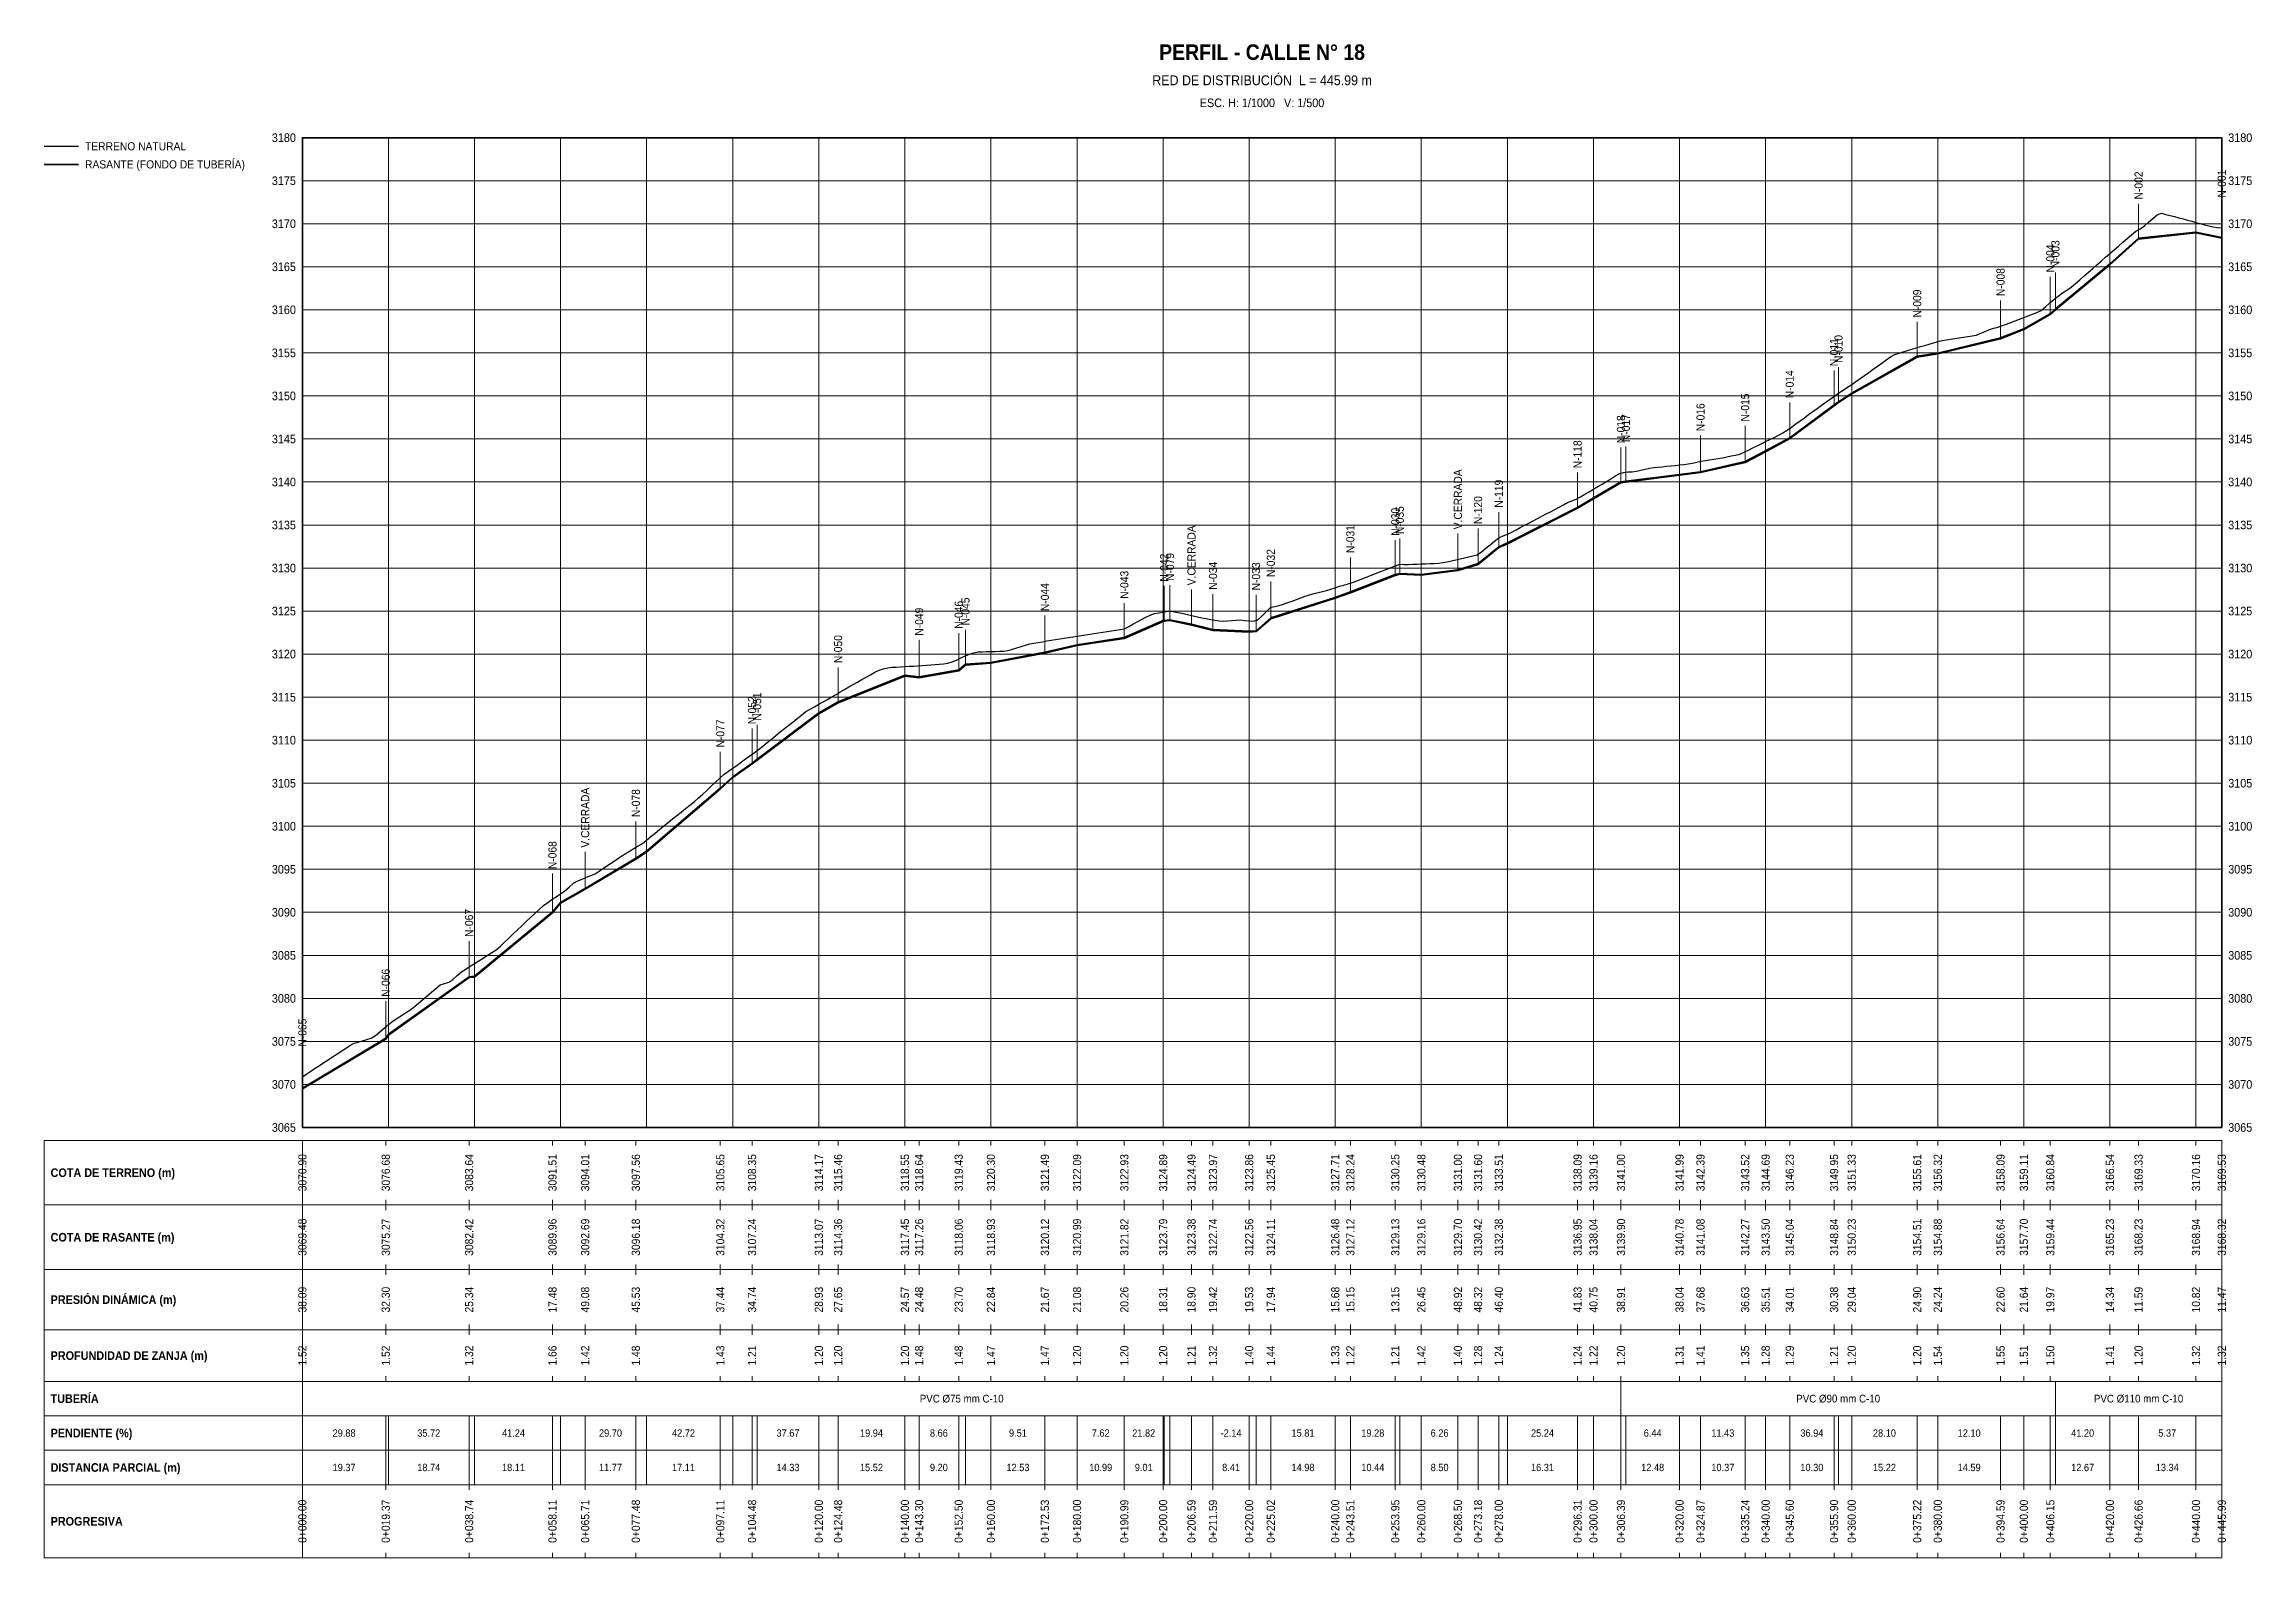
# Model space of a CAD drawing. Header units: metres. Extents: x 295850 to 310263, y 8095845 to 8104014.
# Drawn here: x 297677 to 298190, y 8098900 to 8099252 of the extents above; entities that cross this region are included whole.
import ezdxf
from ezdxf.enums import TextEntityAlignment as Align

# ---------------------------------------------------------------- set-up
doc = ezdxf.new("R2010")
doc.units = ezdxf.units.M
for name, color, linetype, lineweight in [('PERF-BANDAS', 7, 'Continuous', 18), ('PERF-EST', 6, 'Continuous', 18), ('PERF-GRILLA', 252, 'Continuous', 9), ('PERF-MARCO', 7, 'Continuous', 35), ('PERF-RASANTE', 1, 'Continuous', 35), ('PERF-TERRENO', 32, 'Continuous', 25), ('PERF-TXT', 7, 'Continuous', 18)]:
    doc.layers.add(name, color=color, linetype=linetype, lineweight=lineweight)
doc.styles.add('ARIAL', font='arial.ttf')
doc.styles.add('ARIAL-B', font='arialbd.ttf')

# ---------------------------------------------------------------- blocks, each defined once
blk = doc.blocks.new('PERFIL_CALLE_N_18')
at = {"layer": 'PERF-BANDAS'}
for p, q in [((297736.79, 8098997), (297736.79, 8098982)), ((297736.79, 8098997), (297736.79, 8098995.8)), ((297756.16, 8098997), (297756.16, 8098995.8)), ((297775.53, 8098997), (297775.53, 8098995.8)), ((297794.9, 8098997), (297794.9, 8098995.8)), ((297802.5, 8098997), (297802.5, 8098995.8)), ((297814.27, 8098997), (297814.27, 8098995.8)), ((297833.9, 8098997), (297833.9, 8098995.8)), ((297841.27, 8098997), (297841.27, 8098995.8)), ((297856.79, 8098997), (297856.79, 8098995.8)), ((297861.27, 8098997), (297861.27, 8098995.8)), ((297876.79, 8098997), (297876.79, 8098995.8)), ((297880.09, 8098997), (297880.09, 8098995.8)), ((297889.29, 8098997), (297889.29, 8098995.8)), ((297896.79, 8098997), (297896.79, 8098995.8)), ((297909.32, 8098997), (297909.32, 8098995.8)), ((297916.79, 8098997), (297916.79, 8098995.8)), ((297927.78, 8098997), (297927.78, 8098995.8)), ((297936.79, 8098997), (297936.79, 8098995.8)), ((297943.38, 8098997), (297943.38, 8098995.8)), ((297948.38, 8098997), (297948.38, 8098995.8)), ((297956.79, 8098997), (297956.79, 8098995.8)), ((297961.81, 8098997), (297961.81, 8098995.8)), ((297976.79, 8098997), (297976.79, 8098995.8)), ((297980.3, 8098997), (297980.3, 8098995.8)), ((297990.74, 8098997), (297990.74, 8098995.8)), ((297996.79, 8098997), (297996.79, 8098995.8)), ((298005.29, 8098997), (298005.29, 8098995.8)), ((298009.97, 8098997), (298009.97, 8098995.8)), ((298014.79, 8098997), (298014.79, 8098995.8)), ((298033.1, 8098997), (298033.1, 8098995.8)), ((298036.79, 8098997), (298036.79, 8098995.8)), ((298043.18, 8098997), (298043.18, 8098995.8)), ((298056.79, 8098997), (298056.79, 8098995.8)), ((298061.66, 8098997), (298061.66, 8098995.8)), ((298072.03, 8098997), (298072.03, 8098995.8)), ((298076.79, 8098997), (298076.79, 8098995.8)), ((298082.39, 8098997), (298082.39, 8098995.8)), ((298092.69, 8098997), (298092.69, 8098995.8)), ((298096.79, 8098997), (298096.79, 8098995.8)), ((298112.01, 8098997), (298112.01, 8098995.8)), ((298116.79, 8098997), (298116.79, 8098995.8)), ((298131.38, 8098997), (298131.38, 8098995.8)), ((298136.79, 8098997), (298136.79, 8098995.8)), ((298142.94, 8098997), (298142.94, 8098995.8)), ((298156.79, 8098997), (298156.79, 8098995.8)), ((298163.45, 8098997), (298163.45, 8098995.8)), ((298176.79, 8098997), (298176.79, 8098995.8)), ((298182.78, 8098997), (298182.78, 8098995.8)), ((297736.79, 8098982), (297736.79, 8098983.2)), ((297756.16, 8098982), (297756.16, 8098983.2)), ((297775.53, 8098982), (297775.53, 8098983.2)), ((297794.9, 8098982), (297794.9, 8098983.2)), ((297802.5, 8098982), (297802.5, 8098983.2)), ((297814.27, 8098982), (297814.27, 8098983.2)), ((297833.9, 8098982), (297833.9, 8098983.2)), ((297841.27, 8098982), (297841.27, 8098983.2)), ((297856.79, 8098982), (297856.79, 8098983.2)), ((297861.27, 8098982), (297861.27, 8098983.2)), ((297876.79, 8098982), (297876.79, 8098983.2)), ((297880.09, 8098982), (297880.09, 8098983.2)), ((297889.29, 8098982), (297889.29, 8098983.2)), ((297896.79, 8098982), (297896.79, 8098983.2)), ((297909.32, 8098982), (297909.32, 8098983.2)), ((297916.79, 8098982), (297916.79, 8098983.2)), ((297927.78, 8098982), (297927.78, 8098983.2)), ((297936.79, 8098982), (297936.79, 8098983.2)), ((297943.38, 8098982), (297943.38, 8098983.2)), ((297948.38, 8098982), (297948.38, 8098983.2)), ((297956.79, 8098982), (297956.79, 8098983.2)), ((297961.81, 8098982), (297961.81, 8098983.2)), ((297976.79, 8098982), (297976.79, 8098983.2)), ((297980.3, 8098982), (297980.3, 8098983.2)), ((297990.74, 8098982), (297990.74, 8098983.2)), ((297996.79, 8098982), (297996.79, 8098983.2)), ((298005.29, 8098982), (298005.29, 8098983.2)), ((298009.97, 8098982), (298009.97, 8098983.2)), ((298014.79, 8098982), (298014.79, 8098983.2)), ((298033.1, 8098982), (298033.1, 8098983.2)), ((298036.79, 8098982), (298036.79, 8098983.2)), ((298043.18, 8098982), (298043.18, 8098983.2)), ((298056.79, 8098982), (298056.79, 8098983.2)), ((298061.66, 8098982), (298061.66, 8098983.2)), ((298072.03, 8098982), (298072.03, 8098983.2)), ((298076.79, 8098982), (298076.79, 8098983.2)), ((298082.39, 8098982), (298082.39, 8098983.2)), ((298092.69, 8098982), (298092.69, 8098983.2)), ((298096.79, 8098982), (298096.79, 8098983.2)), ((298112.01, 8098982), (298112.01, 8098983.2)), ((298116.79, 8098982), (298116.79, 8098983.2)), ((298131.38, 8098982), (298131.38, 8098983.2)), ((298136.79, 8098982), (298136.79, 8098983.2)), ((298142.94, 8098982), (298142.94, 8098983.2)), ((298156.79, 8098982), (298156.79, 8098983.2)), ((298163.45, 8098982), (298163.45, 8098983.2)), ((298176.79, 8098982), (298176.79, 8098983.2)), ((298182.78, 8098982), (298182.78, 8098983.2)), ((297736.79, 8098982), (297736.79, 8098967)), ((297736.79, 8098982), (297736.79, 8098980.8)), ((297756.16, 8098982), (297756.16, 8098980.8)), ((297775.53, 8098982), (297775.53, 8098980.8)), ((297794.9, 8098982), (297794.9, 8098980.8)), ((297802.5, 8098982), (297802.5, 8098980.8)), ((297814.27, 8098982), (297814.27, 8098980.8)), ((297833.9, 8098982), (297833.9, 8098980.8)), ((297841.27, 8098982), (297841.27, 8098980.8)), ((297856.79, 8098982), (297856.79, 8098980.8)), ((297861.27, 8098982), (297861.27, 8098980.8)), ((297876.79, 8098982), (297876.79, 8098980.8)), ((297880.09, 8098982), (297880.09, 8098980.8)), ((297889.29, 8098982), (297889.29, 8098980.8)), ((297896.79, 8098982), (297896.79, 8098980.8)), ((297909.32, 8098982), (297909.32, 8098980.8)), ((297916.79, 8098982), (297916.79, 8098980.8)), ((297927.78, 8098982), (297927.78, 8098980.8)), ((297936.79, 8098982), (297936.79, 8098980.8)), ((297943.38, 8098982), (297943.38, 8098980.8)), ((297948.38, 8098982), (297948.38, 8098980.8)), ((297956.79, 8098982), (297956.79, 8098980.8)), ((297961.81, 8098982), (297961.81, 8098980.8)), ((297976.79, 8098982), (297976.79, 8098980.8)), ((297980.3, 8098982), (297980.3, 8098980.8)), ((297990.74, 8098982), (297990.74, 8098980.8)), ((297996.79, 8098982), (297996.79, 8098980.8)), ((298005.29, 8098982), (298005.29, 8098980.8)), ((298009.97, 8098982), (298009.97, 8098980.8)), ((298014.79, 8098982), (298014.79, 8098980.8)), ((298033.1, 8098982), (298033.1, 8098980.8)), ((298036.79, 8098982), (298036.79, 8098980.8)), ((298043.18, 8098982), (298043.18, 8098980.8)), ((298056.79, 8098982), (298056.79, 8098980.8)), ((298061.66, 8098982), (298061.66, 8098980.8)), ((298072.03, 8098982), (298072.03, 8098980.8)), ((298076.79, 8098982), (298076.79, 8098980.8)), ((298082.39, 8098982), (298082.39, 8098980.8)), ((298092.69, 8098982), (298092.69, 8098980.8)), ((298096.79, 8098982), (298096.79, 8098980.8)), ((298112.01, 8098982), (298112.01, 8098980.8)), ((298116.79, 8098982), (298116.79, 8098980.8)), ((298131.38, 8098982), (298131.38, 8098980.8)), ((298136.79, 8098982), (298136.79, 8098980.8)), ((298142.94, 8098982), (298142.94, 8098980.8)), ((298156.79, 8098982), (298156.79, 8098980.8)), ((298163.45, 8098982), (298163.45, 8098980.8)), ((298176.79, 8098982), (298176.79, 8098980.8)), ((298182.78, 8098982), (298182.78, 8098980.8)), ((297736.79, 8098967), (297736.79, 8098968.2)), ((297756.16, 8098967), (297756.16, 8098968.2)), ((297775.53, 8098967), (297775.53, 8098968.2)), ((297794.9, 8098967), (297794.9, 8098968.2)), ((297802.5, 8098967), (297802.5, 8098968.2)), ((297814.27, 8098967), (297814.27, 8098968.2)), ((297833.9, 8098967), (297833.9, 8098968.2)), ((297841.27, 8098967), (297841.27, 8098968.2)), ((297856.79, 8098967), (297856.79, 8098968.2)), ((297861.27, 8098967), (297861.27, 8098968.2)), ((297876.79, 8098967), (297876.79, 8098968.2)), ((297880.09, 8098967), (297880.09, 8098968.2)), ((297889.29, 8098967), (297889.29, 8098968.2)), ((297896.79, 8098967), (297896.79, 8098968.2)), ((297909.32, 8098967), (297909.32, 8098968.2)), ((297916.79, 8098967), (297916.79, 8098968.2)), ((297927.78, 8098967), (297927.78, 8098968.2)), ((297936.79, 8098967), (297936.79, 8098968.2)), ((297943.38, 8098967), (297943.38, 8098968.2)), ((297948.38, 8098967), (297948.38, 8098968.2)), ((297956.79, 8098967), (297956.79, 8098968.2)), ((297961.81, 8098967), (297961.81, 8098968.2)), ((297976.79, 8098967), (297976.79, 8098968.2)), ((297980.3, 8098967), (297980.3, 8098968.2)), ((297990.74, 8098967), (297990.74, 8098968.2)), ((297996.79, 8098967), (297996.79, 8098968.2)), ((298005.29, 8098967), (298005.29, 8098968.2)), ((298009.97, 8098967), (298009.97, 8098968.2)), ((298014.79, 8098967), (298014.79, 8098968.2)), ((298033.1, 8098967), (298033.1, 8098968.2)), ((298036.79, 8098967), (298036.79, 8098968.2)), ((298043.18, 8098967), (298043.18, 8098968.2)), ((298056.79, 8098967), (298056.79, 8098968.2)), ((298061.66, 8098967), (298061.66, 8098968.2)), ((298072.03, 8098967), (298072.03, 8098968.2)), ((298076.79, 8098967), (298076.79, 8098968.2)), ((298082.39, 8098967), (298082.39, 8098968.2)), ((298092.69, 8098967), (298092.69, 8098968.2)), ((298096.79, 8098967), (298096.79, 8098968.2)), ((298112.01, 8098967), (298112.01, 8098968.2)), ((298116.79, 8098967), (298116.79, 8098968.2)), ((298131.38, 8098967), (298131.38, 8098968.2)), ((298136.79, 8098967), (298136.79, 8098968.2)), ((298142.94, 8098967), (298142.94, 8098968.2)), ((298156.79, 8098967), (298156.79, 8098968.2)), ((298163.45, 8098967), (298163.45, 8098968.2)), ((298176.79, 8098967), (298176.79, 8098968.2)), ((298182.78, 8098967), (298182.78, 8098968.2)), ((297736.79, 8098967), (297736.79, 8098953)), ((297736.79, 8098967), (297736.79, 8098965.8)), ((297756.16, 8098967), (297756.16, 8098965.8)), ((297775.53, 8098967), (297775.53, 8098965.8)), ((297794.9, 8098967), (297794.9, 8098965.8)), ((297802.5, 8098967), (297802.5, 8098965.8)), ((297814.27, 8098967), (297814.27, 8098965.8)), ((297833.9, 8098967), (297833.9, 8098965.8)), ((297841.27, 8098967), (297841.27, 8098965.8)), ((297856.79, 8098967), (297856.79, 8098965.8)), ((297861.27, 8098967), (297861.27, 8098965.8)), ((297876.79, 8098967), (297876.79, 8098965.8)), ((297880.09, 8098967), (297880.09, 8098965.8)), ((297889.29, 8098967), (297889.29, 8098965.8)), ((297896.79, 8098967), (297896.79, 8098965.8)), ((297909.32, 8098967), (297909.32, 8098965.8)), ((297916.79, 8098967), (297916.79, 8098965.8)), ((297927.78, 8098967), (297927.78, 8098965.8)), ((297936.79, 8098967), (297936.79, 8098965.8)), ((297943.38, 8098967), (297943.38, 8098965.8)), ((297948.38, 8098967), (297948.38, 8098965.8)), ((297956.79, 8098967), (297956.79, 8098965.8)), ((297961.81, 8098967), (297961.81, 8098965.8)), ((297976.79, 8098967), (297976.79, 8098965.8)), ((297980.3, 8098967), (297980.3, 8098965.8)), ((297990.74, 8098967), (297990.74, 8098965.8)), ((297996.79, 8098967), (297996.79, 8098965.8)), ((298005.29, 8098967), (298005.29, 8098965.8)), ((298009.97, 8098967), (298009.97, 8098965.8)), ((298014.79, 8098967), (298014.79, 8098965.8)), ((298033.1, 8098967), (298033.1, 8098965.8)), ((298036.79, 8098967), (298036.79, 8098965.8)), ((298043.18, 8098967), (298043.18, 8098965.8)), ((298056.79, 8098967), (298056.79, 8098965.8)), ((298061.66, 8098967), (298061.66, 8098965.8)), ((298072.03, 8098967), (298072.03, 8098965.8)), ((298076.79, 8098967), (298076.79, 8098965.8)), ((298082.39, 8098967), (298082.39, 8098965.8)), ((298092.69, 8098967), (298092.69, 8098965.8)), ((298096.79, 8098967), (298096.79, 8098965.8)), ((298112.01, 8098967), (298112.01, 8098965.8)), ((298116.79, 8098967), (298116.79, 8098965.8)), ((298131.38, 8098967), (298131.38, 8098965.8)), ((298136.79, 8098967), (298136.79, 8098965.8)), ((298142.94, 8098967), (298142.94, 8098965.8)), ((298156.79, 8098967), (298156.79, 8098965.8)), ((298163.45, 8098967), (298163.45, 8098965.8)), ((298176.79, 8098967), (298176.79, 8098965.8)), ((298182.78, 8098967), (298182.78, 8098965.8)), ((297736.79, 8098953), (297736.79, 8098954.2)), ((297736.79, 8098953), (297736.79, 8098941)), ((297736.79, 8098953), (297736.79, 8098951.8)), ((297756.16, 8098953), (297756.16, 8098954.2)), ((297756.16, 8098953), (297756.16, 8098951.8)), ((297775.53, 8098953), (297775.53, 8098954.2)), ((297775.53, 8098953), (297775.53, 8098951.8)), ((297794.9, 8098953), (297794.9, 8098954.2)), ((297794.9, 8098953), (297794.9, 8098951.8)), ((297802.5, 8098953), (297802.5, 8098954.2)), ((297802.5, 8098953), (297802.5, 8098951.8)), ((297814.27, 8098953), (297814.27, 8098954.2)), ((297814.27, 8098953), (297814.27, 8098951.8)), ((297833.9, 8098953), (297833.9, 8098954.2)), ((297833.9, 8098953), (297833.9, 8098951.8)), ((297841.27, 8098953), (297841.27, 8098954.2)), ((297841.27, 8098953), (297841.27, 8098951.8)), ((297856.79, 8098953), (297856.79, 8098954.2)), ((297856.79, 8098953), (297856.79, 8098951.8)), ((297861.27, 8098953), (297861.27, 8098954.2)), ((297861.27, 8098953), (297861.27, 8098951.8)), ((297876.79, 8098953), (297876.79, 8098954.2)), ((297876.79, 8098953), (297876.79, 8098951.8)), ((297880.09, 8098953), (297880.09, 8098954.2)), ((297880.09, 8098953), (297880.09, 8098951.8)), ((297889.29, 8098953), (297889.29, 8098954.2)), ((297889.29, 8098953), (297889.29, 8098951.8)), ((297896.79, 8098953), (297896.79, 8098954.2)), ((297896.79, 8098953), (297896.79, 8098951.8)), ((297909.32, 8098953), (297909.32, 8098954.2)), ((297909.32, 8098953), (297909.32, 8098951.8)), ((297916.79, 8098953), (297916.79, 8098954.2)), ((297916.79, 8098953), (297916.79, 8098951.8)), ((297927.78, 8098953), (297927.78, 8098954.2)), ((297927.78, 8098953), (297927.78, 8098951.8)), ((297936.79, 8098953), (297936.79, 8098954.2)), ((297936.79, 8098953), (297936.79, 8098951.8)), ((297943.38, 8098953), (297943.38, 8098954.2)), ((297943.38, 8098953), (297943.38, 8098951.8)), ((297948.38, 8098953), (297948.38, 8098954.2)), ((297948.38, 8098953), (297948.38, 8098951.8)), ((297956.79, 8098953), (297956.79, 8098954.2)), ((297956.79, 8098953), (297956.79, 8098951.8)), ((297961.81, 8098953), (297961.81, 8098954.2)), ((297961.81, 8098953), (297961.81, 8098951.8)), ((297976.79, 8098953), (297976.79, 8098954.2)), ((297976.79, 8098953), (297976.79, 8098951.8)), ((297980.3, 8098953), (297980.3, 8098954.2)), ((297980.3, 8098953), (297980.3, 8098951.8)), ((297990.74, 8098953), (297990.74, 8098954.2)), ((297990.74, 8098953), (297990.74, 8098951.8)), ((297996.79, 8098953), (297996.79, 8098954.2)), ((297996.79, 8098953), (297996.79, 8098951.8)), ((298005.29, 8098953), (298005.29, 8098954.2)), ((298005.29, 8098953), (298005.29, 8098951.8)), ((298009.97, 8098953), (298009.97, 8098954.2)), ((298009.97, 8098953), (298009.97, 8098951.8)), ((298014.79, 8098953), (298014.79, 8098954.2)), ((298014.79, 8098953), (298014.79, 8098951.8)), ((298033.1, 8098953), (298033.1, 8098954.2)), ((298033.1, 8098953), (298033.1, 8098951.8)), ((298036.79, 8098953), (298036.79, 8098954.2)), ((298036.79, 8098953), (298036.79, 8098951.8)), ((298043.18, 8098953), (298043.18, 8098954.2)), ((298043.18, 8098953), (298043.18, 8098951.8)), ((298056.79, 8098953), (298056.79, 8098954.2)), ((298056.79, 8098953), (298056.79, 8098951.8)), ((298061.66, 8098953), (298061.66, 8098954.2)), ((298061.66, 8098953), (298061.66, 8098951.8)), ((298072.03, 8098953), (298072.03, 8098954.2)), ((298072.03, 8098953), (298072.03, 8098951.8)), ((298076.79, 8098953), (298076.79, 8098954.2)), ((298076.79, 8098953), (298076.79, 8098951.8)), ((298082.39, 8098953), (298082.39, 8098954.2)), ((298082.39, 8098953), (298082.39, 8098951.8)), ((298092.69, 8098953), (298092.69, 8098954.2)), ((298092.69, 8098953), (298092.69, 8098951.8)), ((298096.79, 8098953), (298096.79, 8098954.2)), ((298096.79, 8098953), (298096.79, 8098951.8)), ((298112.01, 8098953), (298112.01, 8098954.2)), ((298112.01, 8098953), (298112.01, 8098951.8)), ((298116.79, 8098953), (298116.79, 8098954.2)), ((298116.79, 8098953), (298116.79, 8098951.8)), ((298131.38, 8098953), (298131.38, 8098954.2)), ((298131.38, 8098953), (298131.38, 8098951.8)), ((298136.79, 8098953), (298136.79, 8098954.2)), ((298136.79, 8098953), (298136.79, 8098951.8)), ((298142.94, 8098953), (298142.94, 8098954.2)), ((298142.94, 8098953), (298142.94, 8098951.8)), ((298156.79, 8098953), (298156.79, 8098954.2)), ((298156.79, 8098953), (298156.79, 8098951.8)), ((298163.45, 8098953), (298163.45, 8098954.2)), ((298163.45, 8098953), (298163.45, 8098951.8)), ((298176.79, 8098953), (298176.79, 8098954.2)), ((298176.79, 8098953), (298176.79, 8098951.8)), ((298182.78, 8098953), (298182.78, 8098954.2)), ((298182.78, 8098953), (298182.78, 8098951.8)), ((297736.79, 8098941), (297736.79, 8098942.2)), ((297756.16, 8098941), (297756.16, 8098942.2)), ((297775.53, 8098941), (297775.53, 8098942.2)), ((297794.9, 8098941), (297794.9, 8098942.2)), ((297802.5, 8098941), (297802.5, 8098942.2)), ((297814.27, 8098941), (297814.27, 8098942.2)), ((297833.9, 8098941), (297833.9, 8098942.2)), ((297841.27, 8098941), (297841.27, 8098942.2)), ((297856.79, 8098941), (297856.79, 8098942.2)), ((297861.27, 8098941), (297861.27, 8098942.2)), ((297876.79, 8098941), (297876.79, 8098942.2)), ((297880.09, 8098941), (297880.09, 8098942.2)), ((297889.29, 8098941), (297889.29, 8098942.2)), ((297896.79, 8098941), (297896.79, 8098942.2)), ((297909.32, 8098941), (297909.32, 8098942.2)), ((297916.79, 8098941), (297916.79, 8098942.2)), ((297927.78, 8098941), (297927.78, 8098942.2)), ((297936.79, 8098941), (297936.79, 8098942.2)), ((297943.38, 8098941), (297943.38, 8098942.2)), ((297948.38, 8098941), (297948.38, 8098942.2)), ((297956.79, 8098941), (297956.79, 8098942.2)), ((297961.81, 8098941), (297961.81, 8098942.2)), ((297976.79, 8098941), (297976.79, 8098942.2)), ((297980.3, 8098941), (297980.3, 8098942.2)), ((297990.74, 8098941), (297990.74, 8098942.2)), ((297996.79, 8098941), (297996.79, 8098942.2)), ((298005.29, 8098941), (298005.29, 8098942.2)), ((298009.97, 8098941), (298009.97, 8098942.2)), ((298014.79, 8098941), (298014.79, 8098942.2)), ((298033.1, 8098941), (298033.1, 8098942.2)), ((298036.79, 8098941), (298036.79, 8098942.2)), ((298043.18, 8098941), (298043.18, 8098942.2)), ((298056.79, 8098941), (298056.79, 8098942.2)), ((298061.66, 8098941), (298061.66, 8098942.2)), ((298072.03, 8098941), (298072.03, 8098942.2)), ((298076.79, 8098941), (298076.79, 8098942.2)), ((298082.39, 8098941), (298082.39, 8098942.2)), ((298092.69, 8098941), (298092.69, 8098942.2)), ((298096.79, 8098941), (298096.79, 8098942.2)), ((298112.01, 8098941), (298112.01, 8098942.2)), ((298116.79, 8098941), (298116.79, 8098942.2)), ((298131.38, 8098941), (298131.38, 8098942.2)), ((298136.79, 8098941), (298136.79, 8098942.2)), ((298142.94, 8098941), (298142.94, 8098942.2)), ((298156.79, 8098941), (298156.79, 8098942.2)), ((298163.45, 8098941), (298163.45, 8098942.2)), ((298176.79, 8098941), (298176.79, 8098942.2)), ((298182.78, 8098941), (298182.78, 8098942.2)), ((297736.79, 8098941), (297736.79, 8098933)), ((298043.18, 8098941), (298043.18, 8098933)), ((298144.12, 8098941), (298144.12, 8098933)), ((298182.78, 8098941), (298182.78, 8098933)), ((297736.79, 8098933), (297736.79, 8098925)), ((297756.16, 8098933), (297756.16, 8098925)), ((297756.79, 8098933), (297756.79, 8098925)), ((297775.53, 8098933), (297775.53, 8098925)), ((297776.79, 8098933), (297776.79, 8098925)), ((297794.9, 8098933), (297794.9, 8098925)), ((297796.79, 8098933), (297796.79, 8098925)), ((297802.5, 8098933), (297802.5, 8098925)), ((297814.27, 8098933), (297814.27, 8098925)), ((297816.79, 8098933), (297816.79, 8098925)), ((297833.9, 8098933), (297833.9, 8098925)), ((297836.79, 8098933), (297836.79, 8098925)), ((297841.27, 8098933), (297841.27, 8098925)), ((297842.46, 8098933), (297842.46, 8098925)), ((297856.79, 8098933), (297856.79, 8098925)), ((297861.27, 8098933), (297861.27, 8098925)), ((297876.79, 8098933), (297876.79, 8098925)), ((297880.09, 8098933), (297880.09, 8098925)), ((297889.29, 8098933), (297889.29, 8098925)), ((297890.86, 8098933), (297890.86, 8098925)), ((297896.79, 8098933), (297896.79, 8098925)), ((297909.32, 8098933), (297909.32, 8098925)), ((297916.79, 8098933), (297916.79, 8098925)), ((297927.78, 8098933), (297927.78, 8098925)), ((297936.79, 8098933), (297936.79, 8098925)), ((297937.02, 8098933), (297937.02, 8098925)), ((297938.38, 8098933), (297938.38, 8098925)), ((297943.38, 8098933), (297943.38, 8098925)), ((297948.38, 8098933), (297948.38, 8098925)), ((297956.79, 8098933), (297956.79, 8098925)), ((297958.38, 8098933), (297958.38, 8098925)), ((297961.81, 8098933), (297961.81, 8098925)), ((297976.79, 8098933), (297976.79, 8098925)), ((297980.3, 8098933), (297980.3, 8098925)), ((297990.74, 8098933), (297990.74, 8098925)), ((297991.78, 8098933), (297991.78, 8098925)), ((297996.79, 8098933), (297996.79, 8098925)), ((298005.29, 8098933), (298005.29, 8098925)), ((298009.97, 8098933), (298009.97, 8098925)), ((298014.79, 8098933), (298014.79, 8098925)), ((298016.79, 8098933), (298016.79, 8098925)), ((298033.1, 8098933), (298033.1, 8098925)), ((298036.79, 8098933), (298036.79, 8098925)), ((298043.18, 8098933), (298043.18, 8098925)), ((298044.31, 8098933), (298044.31, 8098925)), ((298056.79, 8098933), (298056.79, 8098925)), ((298061.66, 8098933), (298061.66, 8098925)), ((298072.03, 8098933), (298072.03, 8098925)), ((298076.79, 8098933), (298076.79, 8098925)), ((298082.39, 8098933), (298082.39, 8098925)), ((298092.69, 8098933), (298092.69, 8098925)), ((298093.73, 8098933), (298093.73, 8098925)), ((298096.79, 8098933), (298096.79, 8098925)), ((298112.01, 8098933), (298112.01, 8098925)), ((298116.79, 8098933), (298116.79, 8098925)), ((298131.38, 8098933), (298131.38, 8098925)), ((298136.79, 8098933), (298136.79, 8098925)), ((298142.94, 8098933), (298142.94, 8098925)), ((298144.12, 8098933), (298144.12, 8098925)), ((298156.79, 8098933), (298156.79, 8098925)), ((298163.45, 8098933), (298163.45, 8098925)), ((298176.79, 8098933), (298176.79, 8098925)), ((298182.78, 8098933), (298182.78, 8098925)), ((297736.79, 8098925), (297736.79, 8098917)), ((297756.16, 8098925), (297756.16, 8098917)), ((297756.79, 8098925), (297756.79, 8098917)), ((297775.53, 8098925), (297775.53, 8098917)), ((297776.79, 8098925), (297776.79, 8098917)), ((297794.9, 8098925), (297794.9, 8098917)), ((297796.79, 8098925), (297796.79, 8098917)), ((297802.5, 8098925), (297802.5, 8098917)), ((297814.27, 8098925), (297814.27, 8098917)), ((297816.79, 8098925), (297816.79, 8098917)), ((297833.9, 8098925), (297833.9, 8098917)), ((297836.79, 8098925), (297836.79, 8098917)), ((297841.27, 8098925), (297841.27, 8098917)), ((297842.46, 8098925), (297842.46, 8098917)), ((297856.79, 8098925), (297856.79, 8098917)), ((297861.27, 8098925), (297861.27, 8098917)), ((297876.79, 8098925), (297876.79, 8098917)), ((297880.09, 8098925), (297880.09, 8098917)), ((297889.29, 8098925), (297889.29, 8098917)), ((297890.86, 8098925), (297890.86, 8098917)), ((297896.79, 8098925), (297896.79, 8098917)), ((297909.32, 8098925), (297909.32, 8098917)), ((297916.79, 8098925), (297916.79, 8098917)), ((297927.78, 8098925), (297927.78, 8098917)), ((297936.79, 8098925), (297936.79, 8098917)), ((297937.02, 8098925), (297937.02, 8098917)), ((297938.38, 8098925), (297938.38, 8098917)), ((297943.38, 8098925), (297943.38, 8098917)), ((297948.38, 8098925), (297948.38, 8098917)), ((297956.79, 8098925), (297956.79, 8098917)), ((297958.38, 8098925), (297958.38, 8098917)), ((297961.81, 8098925), (297961.81, 8098917)), ((297976.79, 8098925), (297976.79, 8098917)), ((297980.3, 8098925), (297980.3, 8098917)), ((297990.74, 8098925), (297990.74, 8098917)), ((297991.78, 8098925), (297991.78, 8098917)), ((297996.79, 8098925), (297996.79, 8098917)), ((298005.29, 8098925), (298005.29, 8098917)), ((298009.97, 8098925), (298009.97, 8098917)), ((298014.79, 8098925), (298014.79, 8098917)), ((298016.79, 8098925), (298016.79, 8098917)), ((298033.1, 8098925), (298033.1, 8098917)), ((298036.79, 8098925), (298036.79, 8098917)), ((298043.18, 8098925), (298043.18, 8098917)), ((298044.31, 8098925), (298044.31, 8098917)), ((298056.79, 8098925), (298056.79, 8098917)), ((298061.66, 8098925), (298061.66, 8098917)), ((298072.03, 8098925), (298072.03, 8098917)), ((298076.79, 8098925), (298076.79, 8098917)), ((298082.39, 8098925), (298082.39, 8098917)), ((298092.69, 8098925), (298092.69, 8098917)), ((298093.73, 8098925), (298093.73, 8098917)), ((298096.79, 8098925), (298096.79, 8098917)), ((298112.01, 8098925), (298112.01, 8098917)), ((298116.79, 8098925), (298116.79, 8098917)), ((298131.38, 8098925), (298131.38, 8098917)), ((298136.79, 8098925), (298136.79, 8098917)), ((298142.94, 8098925), (298142.94, 8098917)), ((298144.12, 8098925), (298144.12, 8098917)), ((298156.79, 8098925), (298156.79, 8098917)), ((298163.45, 8098925), (298163.45, 8098917)), ((298176.79, 8098925), (298176.79, 8098917)), ((298182.78, 8098925), (298182.78, 8098917)), ((297736.79, 8098917), (297736.79, 8098900)), ((297736.79, 8098917), (297736.79, 8098915.8)), ((297756.16, 8098917), (297756.16, 8098915.8)), ((297775.53, 8098917), (297775.53, 8098915.8)), ((297794.9, 8098917), (297794.9, 8098915.8)), ((297802.5, 8098917), (297802.5, 8098915.8)), ((297814.27, 8098917), (297814.27, 8098915.8)), ((297833.9, 8098917), (297833.9, 8098915.8)), ((297841.27, 8098917), (297841.27, 8098915.8)), ((297856.79, 8098917), (297856.79, 8098915.8)), ((297861.27, 8098917), (297861.27, 8098915.8)), ((297876.79, 8098917), (297876.79, 8098915.8)), ((297880.09, 8098917), (297880.09, 8098915.8)), ((297889.29, 8098917), (297889.29, 8098915.8)), ((297896.79, 8098917), (297896.79, 8098915.8)), ((297909.32, 8098917), (297909.32, 8098915.8)), ((297916.79, 8098917), (297916.79, 8098915.8)), ((297927.78, 8098917), (297927.78, 8098915.8)), ((297936.79, 8098917), (297936.79, 8098915.8)), ((297943.38, 8098917), (297943.38, 8098915.8)), ((297948.38, 8098917), (297948.38, 8098915.8)), ((297956.79, 8098917), (297956.79, 8098915.8)), ((297961.81, 8098917), (297961.81, 8098915.8)), ((297976.79, 8098917), (297976.79, 8098915.8)), ((297980.3, 8098917), (297980.3, 8098915.8)), ((297990.74, 8098917), (297990.74, 8098915.8)), ((297996.79, 8098917), (297996.79, 8098915.8)), ((298005.29, 8098917), (298005.29, 8098915.8)), ((298009.97, 8098917), (298009.97, 8098915.8)), ((298014.79, 8098917), (298014.79, 8098915.8)), ((298033.1, 8098917), (298033.1, 8098915.8)), ((298036.79, 8098917), (298036.79, 8098915.8)), ((298043.18, 8098917), (298043.18, 8098915.8)), ((298056.79, 8098917), (298056.79, 8098915.8)), ((298061.66, 8098917), (298061.66, 8098915.8)), ((298072.03, 8098917), (298072.03, 8098915.8)), ((298076.79, 8098917), (298076.79, 8098915.8)), ((298082.39, 8098917), (298082.39, 8098915.8)), ((298092.69, 8098917), (298092.69, 8098915.8)), ((298096.79, 8098917), (298096.79, 8098915.8)), ((298112.01, 8098917), (298112.01, 8098915.8)), ((298116.79, 8098917), (298116.79, 8098915.8)), ((298131.38, 8098917), (298131.38, 8098915.8)), ((298136.79, 8098917), (298136.79, 8098915.8)), ((298142.94, 8098917), (298142.94, 8098915.8)), ((298156.79, 8098917), (298156.79, 8098915.8)), ((298163.45, 8098917), (298163.45, 8098915.8)), ((298176.79, 8098917), (298176.79, 8098915.8)), ((298182.78, 8098917), (298182.78, 8098915.8)), ((297736.79, 8098900), (297736.79, 8098901.2)), ((297756.16, 8098900), (297756.16, 8098901.2)), ((297775.53, 8098900), (297775.53, 8098901.2)), ((297794.9, 8098900), (297794.9, 8098901.2)), ((297802.5, 8098900), (297802.5, 8098901.2)), ((297814.27, 8098900), (297814.27, 8098901.2)), ((297833.9, 8098900), (297833.9, 8098901.2)), ((297841.27, 8098900), (297841.27, 8098901.2)), ((297856.79, 8098900), (297856.79, 8098901.2)), ((297861.27, 8098900), (297861.27, 8098901.2)), ((297876.79, 8098900), (297876.79, 8098901.2)), ((297880.09, 8098900), (297880.09, 8098901.2)), ((297889.29, 8098900), (297889.29, 8098901.2)), ((297896.79, 8098900), (297896.79, 8098901.2)), ((297909.32, 8098900), (297909.32, 8098901.2)), ((297916.79, 8098900), (297916.79, 8098901.2)), ((297927.78, 8098900), (297927.78, 8098901.2)), ((297936.79, 8098900), (297936.79, 8098901.2)), ((297943.38, 8098900), (297943.38, 8098901.2)), ((297948.38, 8098900), (297948.38, 8098901.2)), ((297956.79, 8098900), (297956.79, 8098901.2)), ((297961.81, 8098900), (297961.81, 8098901.2)), ((297976.79, 8098900), (297976.79, 8098901.2)), ((297980.3, 8098900), (297980.3, 8098901.2)), ((297990.74, 8098900), (297990.74, 8098901.2)), ((297996.79, 8098900), (297996.79, 8098901.2)), ((298005.29, 8098900), (298005.29, 8098901.2)), ((298009.97, 8098900), (298009.97, 8098901.2)), ((298014.79, 8098900), (298014.79, 8098901.2)), ((298033.1, 8098900), (298033.1, 8098901.2)), ((298036.79, 8098900), (298036.79, 8098901.2)), ((298043.18, 8098900), (298043.18, 8098901.2)), ((298056.79, 8098900), (298056.79, 8098901.2)), ((298061.66, 8098900), (298061.66, 8098901.2)), ((298072.03, 8098900), (298072.03, 8098901.2)), ((298076.79, 8098900), (298076.79, 8098901.2)), ((298082.39, 8098900), (298082.39, 8098901.2)), ((298092.69, 8098900), (298092.69, 8098901.2)), ((298096.79, 8098900), (298096.79, 8098901.2)), ((298112.01, 8098900), (298112.01, 8098901.2)), ((298116.79, 8098900), (298116.79, 8098901.2)), ((298131.38, 8098900), (298131.38, 8098901.2)), ((298136.79, 8098900), (298136.79, 8098901.2)), ((298142.94, 8098900), (298142.94, 8098901.2)), ((298156.79, 8098900), (298156.79, 8098901.2)), ((298163.45, 8098900), (298163.45, 8098901.2)), ((298176.79, 8098900), (298176.79, 8098901.2)), ((298182.78, 8098900), (298182.78, 8098901.2))]:
    blk.add_line(p, q, dxfattribs=at)
for points in [[(297676.79, 8098982), (298182.78, 8098982), (298182.78, 8098997), (297676.79, 8098997)], [(297676.79, 8098967), (298182.78, 8098967), (298182.78, 8098982), (297676.79, 8098982)], [(297676.79, 8098953), (298182.78, 8098953), (298182.78, 8098967), (297676.79, 8098967)], [(297676.79, 8098941), (298182.78, 8098941), (298182.78, 8098953), (297676.79, 8098953)], [(297676.79, 8098933), (298182.78, 8098933), (298182.78, 8098941), (297676.79, 8098941)], [(297676.79, 8098925), (298182.78, 8098925), (298182.78, 8098933), (297676.79, 8098933)], [(297676.79, 8098917), (298182.78, 8098917), (298182.78, 8098925), (297676.79, 8098925)], [(297676.79, 8098900), (298182.78, 8098900), (298182.78, 8098917), (297676.79, 8098917)]]:
    blk.add_lwpolyline(points, close=True, dxfattribs=at)
at = {"layer": 'PERF-EST'}
for p, q in [((298163.45, 8099206.45), (298163.45, 8099214.65)), ((298182.78, 8099206.63), (298182.78, 8099215.06)), ((298144.12, 8099190.03), (298144.12, 8099198.65)), ((298142.94, 8099188.89), (298142.94, 8099197.68)), ((298131.38, 8099183.28), (298131.38, 8099192.19)), ((298112.01, 8099179.01), (298112.01, 8099187.21)), ((298092.69, 8099167.68), (298092.69, 8099175.9)), ((298093.73, 8099168.45), (298093.73, 8099176.65)), ((298082.39, 8099160.07), (298082.39, 8099168.45)), ((298072.03, 8099154.54), (298072.03, 8099163.04)), ((298043.18, 8099149.8), (298043.18, 8099158)), ((298044.31, 8099149.95), (298044.31, 8099158.26)), ((298061.66, 8099152.17), (298061.66, 8099160.78)), ((298033.1, 8099143.89), (298033.1, 8099152.17)), ((298014.79, 8099134.75), (298014.79, 8099143.02)), ((297991.78, 8099128.56), (297991.78, 8099136.87)), ((298005.29, 8099129.39), (298005.29, 8099138)), ((298009.97, 8099130.85), (298009.97, 8099139.2)), ((297980.3, 8099124.24), (297980.3, 8099132.48)), ((297990.74, 8099128.26), (297990.74, 8099136.49)), ((297961.81, 8099118.23), (297961.81, 8099126.9)), ((297927.78, 8099113.65), (297927.78, 8099121.85)), ((297937.02, 8099117.63), (297937.02, 8099125.83)), ((297938.38, 8099117.79), (297938.38, 8099125.99)), ((297943.38, 8099116.76), (297943.38, 8099124.98)), ((297943.38, 8099116.76), (297943.38, 8099124.98)), ((297948.38, 8099115.49), (297948.38, 8099123.94)), ((297958.38, 8099115.22), (297958.38, 8099123.81)), ((297909.32, 8099110.24), (297909.32, 8099118.98)), ((297880.09, 8099104.52), (297880.09, 8099113.28)), ((297889.29, 8099106.11), (297889.29, 8099114.87)), ((297890.86, 8099107.45), (297890.86, 8099115.65)), ((297861.27, 8099098.71), (297861.27, 8099106.91)), ((297841.27, 8099084.48), (297841.27, 8099092.69)), ((297842.46, 8099085.35), (297842.46, 8099093.56)), ((297833.9, 8099078.63), (297833.9, 8099087.3)), ((297814.27, 8099062.36), (297814.27, 8099071.12)), ((297802.5, 8099055.37), (297802.5, 8099064.02)), ((297794.9, 8099049.91), (297794.9, 8099059.03)), ((297775.53, 8099034.84), (297775.53, 8099043.28)), ((297756.16, 8099020.53), (297756.16, 8099029.37)), ((297736.79, 8099008.96), (297736.79, 8099017.79))]:
    blk.add_line(p, q, dxfattribs=at)
at = {"layer": 'PERF-GRILLA'}
for p, q in [((297736.79, 8099230), (298182.78, 8099230)), ((297736.79, 8099000), (297736.79, 8099230)), ((297756.79, 8099000), (297756.79, 8099230)), ((297776.79, 8099000), (297776.79, 8099230)), ((297796.79, 8099000), (297796.79, 8099230)), ((297816.79, 8099000), (297816.79, 8099230)), ((297836.79, 8099000), (297836.79, 8099230)), ((297856.79, 8099000), (297856.79, 8099230)), ((297876.79, 8099000), (297876.79, 8099230)), ((297896.79, 8099000), (297896.79, 8099230)), ((297916.79, 8099000), (297916.79, 8099230)), ((297936.79, 8099000), (297936.79, 8099230)), ((297956.79, 8099000), (297956.79, 8099230)), ((297976.79, 8099000), (297976.79, 8099230)), ((297996.79, 8099000), (297996.79, 8099230)), ((298016.79, 8099000), (298016.79, 8099230)), ((298036.79, 8099000), (298036.79, 8099230)), ((298056.79, 8099000), (298056.79, 8099230)), ((298076.79, 8099000), (298076.79, 8099230)), ((298096.79, 8099000), (298096.79, 8099230)), ((298116.79, 8099000), (298116.79, 8099230)), ((298136.79, 8099000), (298136.79, 8099230)), ((298156.79, 8099000), (298156.79, 8099230)), ((298176.79, 8099000), (298176.79, 8099230)), ((297736.79, 8099220), (298182.78, 8099220)), ((297736.79, 8099210), (298182.78, 8099210)), ((297736.79, 8099200), (298182.78, 8099200)), ((297736.79, 8099190), (298182.78, 8099190)), ((297736.79, 8099180), (298182.78, 8099180)), ((297736.79, 8099170), (298182.78, 8099170)), ((297736.79, 8099160), (298182.78, 8099160)), ((297736.79, 8099150), (298182.78, 8099150)), ((297736.79, 8099140), (298182.78, 8099140)), ((297736.79, 8099130), (298182.78, 8099130)), ((297736.79, 8099120), (298182.78, 8099120)), ((297736.79, 8099110), (298182.78, 8099110)), ((297736.79, 8099100), (298182.78, 8099100)), ((297736.79, 8099090), (298182.78, 8099090)), ((297736.79, 8099080), (298182.78, 8099080)), ((297736.79, 8099070), (298182.78, 8099070)), ((297736.79, 8099060), (298182.78, 8099060)), ((297736.79, 8099050), (298182.78, 8099050)), ((297736.79, 8099040), (298182.78, 8099040)), ((297736.79, 8099030), (298182.78, 8099030)), ((297736.79, 8099020), (298182.78, 8099020)), ((297736.79, 8099010), (298182.78, 8099010)), ((297736.79, 8099000), (298182.78, 8099000))]:
    blk.add_line(p, q, dxfattribs=at)
at = {"layer": 'PERF-MARCO'}
blk.add_lwpolyline([(297736.79, 8099000), (298182.78, 8099000), (298182.78, 8099230), (297736.79, 8099230)], close=True, dxfattribs=at)
at = {"layer": 'PERF-RASANTE'}
blk.add_line((297676.79, 8099223.8), (297684.79, 8099223.8), dxfattribs=at)
at = {"layer": 'PERF-RASANTE', "color": 5}
blk.add_lwpolyline([(297736.79, 8099009.16), (297756.16, 8099020.73), (297756.79, 8099021.66), (297775.53, 8099035.04), (297776.79, 8099035.17), (297794.9, 8099050.11), (297796.79, 8099052.3), (297802.5, 8099055.57), (297814.27, 8099062.57), (297816.79, 8099064.21), (297833.9, 8099078.83), (297836.79, 8099081.51), (297841.27, 8099084.68), (297842.46, 8099085.55), (297856.79, 8099096.35), (297861.27, 8099098.91), (297876.79, 8099105.1), (297880.09, 8099104.72), (297889.29, 8099106.31), (297890.86, 8099107.65), (297896.79, 8099108.06), (297909.32, 8099110.44), (297916.79, 8099112.17), (297927.78, 8099113.85), (297936.79, 8099117.78), (297937.02, 8099117.83), (297938.38, 8099117.99), (297943.38, 8099116.96), (297948.38, 8099115.69), (297956.79, 8099115.33), (297958.38, 8099115.42), (297961.81, 8099118.43), (297976.79, 8099123.16), (297980.3, 8099124.44), (297990.74, 8099128.46), (297991.78, 8099128.76), (297996.79, 8099128.53), (298005.29, 8099129.59), (298009.97, 8099131.05), (298014.79, 8099134.95), (298016.79, 8099135.86), (298033.1, 8099144.09), (298036.79, 8099146.29), (298043.18, 8099150), (298044.31, 8099150.15), (298056.79, 8099151.76), (298061.66, 8099152.37), (298072.03, 8099154.74), (298076.79, 8099157.21), (298082.39, 8099160.28), (298092.69, 8099167.89), (298093.73, 8099168.65), (298096.79, 8099170.66), (298112.01, 8099179.21), (298116.79, 8099179.95), (298131.38, 8099183.48), (298136.79, 8099185.6), (298142.94, 8099189.08), (298144.12, 8099190.22), (298156.79, 8099200.67), (298163.45, 8099206.65), (298176.79, 8099208.08), (298182.78, 8099206.83)], dxfattribs=at)
at = {"layer": 'PERF-RASANTE'}
blk.add_lwpolyline([(297736.79, 8099008.96), (297756.16, 8099020.53), (297756.79, 8099021.46), (297775.53, 8099034.84), (297776.79, 8099034.97), (297794.9, 8099049.91), (297796.79, 8099052.1), (297802.5, 8099055.37), (297814.27, 8099062.37), (297816.79, 8099064.01), (297833.9, 8099078.63), (297836.79, 8099081.31), (297841.27, 8099084.48), (297842.46, 8099085.35), (297856.79, 8099096.15), (297861.27, 8099098.71), (297876.79, 8099104.9), (297880.09, 8099104.52), (297889.29, 8099106.11), (297890.86, 8099107.45), (297896.79, 8099107.86), (297909.32, 8099110.24), (297916.79, 8099111.97), (297927.78, 8099113.65), (297936.79, 8099117.58), (297937.02, 8099117.63), (297938.38, 8099117.79), (297943.38, 8099116.76), (297948.38, 8099115.49), (297956.79, 8099115.13), (297958.38, 8099115.22), (297961.81, 8099118.23), (297976.79, 8099122.96), (297980.3, 8099124.24), (297990.74, 8099128.26), (297991.78, 8099128.56), (297996.79, 8099128.33), (298005.29, 8099129.39), (298009.97, 8099130.85), (298014.79, 8099134.75), (298016.79, 8099135.66), (298033.1, 8099143.89), (298036.79, 8099146.09), (298043.18, 8099149.8), (298044.31, 8099149.95), (298056.79, 8099151.56), (298061.66, 8099152.17), (298072.03, 8099154.54), (298076.79, 8099157.01), (298082.39, 8099160.08), (298092.69, 8099167.69), (298093.73, 8099168.45), (298096.79, 8099170.46), (298112.01, 8099179.01), (298116.79, 8099179.75), (298131.38, 8099183.28), (298136.79, 8099185.4), (298142.94, 8099188.88), (298144.12, 8099190.02), (298156.79, 8099200.47), (298163.45, 8099206.45), (298176.79, 8099207.88), (298182.78, 8099206.63)], dxfattribs=at)
at = {"layer": 'PERF-TERRENO'}
blk.add_line((297676.79, 8099228), (297684.79, 8099228), dxfattribs=at)
blk.add_lwpolyline([(297736.79, 8099011.79), (297737.79, 8099012.45), (297738.79, 8099013.11), (297739.79, 8099013.77), (297740.79, 8099014.42), (297741.79, 8099015.08), (297742.79, 8099015.74), (297743.79, 8099016.4), (297744.79, 8099017.06), (297745.79, 8099017.71), (297746.79, 8099018.37), (297747.79, 8099019.03), (297748.79, 8099019.56), (297749.79, 8099019.85), (297750.79, 8099020.14), (297751.79, 8099020.43), (297752.79, 8099020.72), (297753.79, 8099021.37), (297754.79, 8099022.21), (297755.79, 8099023.06), (297756.79, 8099023.9), (297757.79, 8099024.74), (297758.79, 8099025.44), (297759.79, 8099026.04), (297760.79, 8099026.63), (297761.79, 8099027.23), (297762.79, 8099028.05), (297763.79, 8099028.9), (297764.79, 8099029.75), (297765.79, 8099030.6), (297766.79, 8099031.44), (297767.79, 8099032.29), (297768.79, 8099033.12), (297769.79, 8099033.44), (297770.79, 8099033.75), (297771.79, 8099034.42), (297772.79, 8099035.28), (297773.79, 8099036.14), (297774.79, 8099036.81), (297775.79, 8099037.45), (297776.79, 8099038.09), (297777.79, 8099038.73), (297778.79, 8099039.37), (297779.79, 8099040.02), (297780.79, 8099040.66), (297781.79, 8099041.3), (297782.79, 8099042.13), (297783.79, 8099043.08), (297784.79, 8099044.03), (297785.79, 8099044.98), (297786.79, 8099045.93), (297787.79, 8099046.88), (297788.79, 8099047.83), (297789.79, 8099048.78), (297790.79, 8099049.73), (297791.79, 8099050.68), (297792.79, 8099051.61), (297793.79, 8099052.28), (297794.79, 8099052.96), (297795.79, 8099053.63), (297796.79, 8099054.3), (297797.79, 8099055.02), (297798.79, 8099055.88), (297799.79, 8099056.75), (297800.79, 8099057.32), (297801.79, 8099057.73), (297802.79, 8099058.14), (297803.79, 8099058.55), (297804.79, 8099058.96), (297805.79, 8099059.6), (297806.79, 8099060.27), (297807.79, 8099060.94), (297808.79, 8099061.61), (297809.79, 8099062.27), (297810.79, 8099062.94), (297811.79, 8099063.59), (297812.79, 8099064.22), (297813.79, 8099064.84), (297814.79, 8099065.44), (297815.79, 8099066.02), (297816.79, 8099066.8), (297817.79, 8099067.61), (297818.79, 8099068.43), (297819.79, 8099069.25), (297820.79, 8099070.07), (297821.79, 8099070.89), (297822.79, 8099071.69), (297823.79, 8099072.49), (297824.79, 8099073.29), (297825.79, 8099074.09), (297826.79, 8099074.9), (297827.79, 8099075.7), (297828.79, 8099076.5), (297829.79, 8099077.37), (297830.79, 8099078.33), (297831.79, 8099079.29), (297832.79, 8099080.24), (297833.79, 8099081.2), (297834.79, 8099082.09), (297835.79, 8099082.8), (297836.79, 8099083.51), (297837.79, 8099084.22), (297838.79, 8099084.93), (297839.79, 8099085.64), (297840.79, 8099086.35), (297841.79, 8099087.06), (297842.79, 8099087.81), (297843.79, 8099088.63), (297844.79, 8099089.45), (297845.79, 8099090.27), (297846.79, 8099091.09), (297847.79, 8099091.91), (297848.79, 8099092.73), (297849.79, 8099093.46), (297850.79, 8099094.17), (297851.79, 8099095), (297852.79, 8099095.84), (297853.79, 8099096.63), (297854.79, 8099097.2), (297855.79, 8099097.78), (297856.79, 8099098.35), (297857.79, 8099098.92), (297858.79, 8099099.49), (297859.79, 8099100.07), (297860.79, 8099100.64), (297861.79, 8099101.21), (297862.79, 8099101.78), (297863.79, 8099102.36), (297864.79, 8099102.93), (297865.79, 8099103.5), (297866.79, 8099104.08), (297867.79, 8099104.65), (297868.79, 8099105.22), (297869.79, 8099105.8), (297870.79, 8099106.3), (297871.79, 8099106.56), (297872.79, 8099106.83), (297873.79, 8099106.95), (297874.79, 8099107), (297875.79, 8099107.05), (297876.79, 8099107.11), (297877.79, 8099107.16), (297878.79, 8099107.21), (297879.79, 8099107.26), (297880.79, 8099107.33), (297881.79, 8099107.41), (297882.79, 8099107.49), (297883.79, 8099107.57), (297884.79, 8099107.64), (297885.79, 8099107.72), (297886.79, 8099107.88), (297887.79, 8099108.17), (297888.79, 8099108.62), (297889.79, 8099109.12), (297890.79, 8099109.63), (297891.79, 8099109.98), (297892.79, 8099110.32), (297893.79, 8099110.51), (297894.79, 8099110.54), (297895.79, 8099110.57), (297896.79, 8099110.6), (297897.79, 8099110.63), (297898.79, 8099110.66), (297899.79, 8099110.69), (297900.79, 8099110.82), (297901.79, 8099111.14), (297902.79, 8099111.46), (297903.79, 8099111.78), (297904.79, 8099112.09), (297905.79, 8099112.37), (297906.79, 8099112.55), (297907.79, 8099112.72), (297908.79, 8099112.89), (297909.79, 8099113.06), (297910.79, 8099113.23), (297911.79, 8099113.39), (297912.79, 8099113.55), (297913.79, 8099113.7), (297914.79, 8099113.86), (297915.79, 8099114.02), (297916.79, 8099114.17), (297917.79, 8099114.33), (297918.79, 8099114.49), (297919.79, 8099114.64), (297920.79, 8099114.8), (297921.79, 8099114.96), (297922.79, 8099115.11), (297923.79, 8099115.27), (297924.79, 8099115.43), (297925.79, 8099115.58), (297926.79, 8099115.74), (297927.79, 8099115.85), (297928.79, 8099116.39), (297929.79, 8099116.93), (297930.79, 8099117.47), (297931.79, 8099118.01), (297932.79, 8099118.55), (297933.79, 8099119.05), (297934.79, 8099119.4), (297935.79, 8099119.59), (297936.79, 8099119.78), (297937.79, 8099119.98), (297938.79, 8099120), (297939.79, 8099119.78), (297940.79, 8099119.56), (297941.79, 8099119.33), (297942.79, 8099119.11), (297943.79, 8099118.89), (297944.79, 8099118.67), (297945.79, 8099118.46), (297946.79, 8099118.25), (297947.79, 8099118.04), (297948.79, 8099117.87), (297949.79, 8099117.73), (297950.79, 8099117.65), (297951.79, 8099117.73), (297952.79, 8099117.82), (297953.79, 8099117.91), (297954.79, 8099117.94), (297955.79, 8099117.83), (297956.79, 8099117.73), (297957.79, 8099117.62), (297958.79, 8099117.95), (297959.79, 8099118.93), (297960.79, 8099119.92), (297961.79, 8099120.9), (297962.79, 8099121.08), (297963.79, 8099121.26), (297964.79, 8099121.62), (297965.79, 8099121.98), (297966.79, 8099122.34), (297967.79, 8099122.7), (297968.79, 8099123.07), (297969.79, 8099123.43), (297970.79, 8099123.79), (297971.79, 8099124.09), (297972.79, 8099124.31), (297973.79, 8099124.53), (297974.79, 8099124.76), (297975.79, 8099125.06), (297976.79, 8099125.42), (297977.79, 8099125.76), (297978.79, 8099126.03), (297979.79, 8099126.31), (297980.79, 8099126.64), (297981.79, 8099127.03), (297982.79, 8099127.42), (297983.79, 8099127.8), (297984.79, 8099128.19), (297985.79, 8099128.58), (297986.79, 8099128.96), (297987.79, 8099129.35), (297988.79, 8099129.74), (297989.79, 8099130.12), (297990.79, 8099130.51), (297991.79, 8099130.87), (297992.79, 8099130.85), (297993.79, 8099130.8), (297994.79, 8099130.88), (297995.79, 8099130.92), (297996.79, 8099130.96), (297997.79, 8099131), (297998.79, 8099131.04), (297999.79, 8099131.08), (298000.79, 8099131.12), (298001.79, 8099131.26), (298002.79, 8099131.46), (298003.79, 8099131.66), (298004.79, 8099131.88), (298005.79, 8099132.12), (298006.79, 8099132.36), (298007.79, 8099132.6), (298008.79, 8099132.83), (298009.79, 8099133.07), (298010.79, 8099133.78), (298011.79, 8099134.59), (298012.79, 8099135.4), (298013.79, 8099136.21), (298014.79, 8099137.03), (298015.79, 8099137.46), (298016.79, 8099137.9), (298017.79, 8099138.37), (298018.79, 8099138.89), (298019.79, 8099139.42), (298020.79, 8099139.94), (298021.79, 8099140.46), (298022.79, 8099140.99), (298023.79, 8099141.51), (298024.79, 8099142.03), (298025.79, 8099142.56), (298026.79, 8099143.09), (298027.79, 8099143.63), (298028.79, 8099144.17), (298029.79, 8099144.7), (298030.79, 8099145.24), (298031.79, 8099145.65), (298032.79, 8099146.01), (298033.79, 8099146.54), (298034.79, 8099147.13), (298035.79, 8099147.73), (298036.79, 8099148.33), (298037.79, 8099148.92), (298038.79, 8099149.52), (298039.79, 8099150.12), (298040.79, 8099150.72), (298041.79, 8099151.31), (298042.79, 8099151.89), (298043.79, 8099152.18), (298044.79, 8099152.34), (298045.79, 8099152.37), (298046.79, 8099152.49), (298047.79, 8099152.74), (298048.79, 8099152.98), (298049.79, 8099153.23), (298050.79, 8099153.36), (298051.79, 8099153.45), (298052.79, 8099153.55), (298053.79, 8099153.64), (298054.79, 8099153.75), (298055.79, 8099153.86), (298056.79, 8099153.98), (298057.79, 8099154.09), (298058.79, 8099154.2), (298059.79, 8099154.37), (298060.79, 8099154.59), (298061.79, 8099154.81), (298062.79, 8099154.96), (298063.79, 8099155.11), (298064.79, 8099155.27), (298065.79, 8099155.42), (298066.79, 8099155.62), (298067.79, 8099155.83), (298068.79, 8099156.04), (298069.79, 8099156.25), (298070.79, 8099156.47), (298071.79, 8099156.93), (298072.79, 8099157.42), (298073.79, 8099157.91), (298074.79, 8099158.4), (298075.79, 8099158.88), (298076.79, 8099159.37), (298077.79, 8099159.86), (298078.79, 8099160.35), (298079.79, 8099160.86), (298080.79, 8099161.41), (298081.79, 8099162.04), (298082.79, 8099162.73), (298083.79, 8099163.48), (298084.79, 8099164.2), (298085.79, 8099164.92), (298086.79, 8099165.64), (298087.79, 8099166.36), (298088.79, 8099167.09), (298089.79, 8099167.81), (298090.79, 8099168.53), (298091.79, 8099169.25), (298092.79, 8099169.97), (298093.79, 8099170.69), (298094.79, 8099171.35), (298095.79, 8099172), (298096.79, 8099172.66), (298097.79, 8099173.31), (298098.79, 8099174.01), (298099.79, 8099174.73), (298100.79, 8099175.46), (298101.79, 8099176.18), (298102.79, 8099176.91), (298103.79, 8099177.63), (298104.79, 8099178.36), (298105.79, 8099179.08), (298106.79, 8099179.61), (298107.79, 8099179.92), (298108.79, 8099180.23), (298109.79, 8099180.53), (298110.79, 8099180.84), (298111.79, 8099181.15), (298112.79, 8099181.45), (298113.79, 8099181.74), (298114.79, 8099182.04), (298115.79, 8099182.33), (298116.79, 8099182.63), (298117.79, 8099182.88), (298118.79, 8099183.04), (298119.79, 8099183.2), (298120.79, 8099183.36), (298121.79, 8099183.52), (298122.79, 8099183.67), (298123.79, 8099183.83), (298124.79, 8099183.99), (298125.79, 8099184.14), (298126.79, 8099184.55), (298127.79, 8099184.99), (298128.79, 8099185.43), (298129.79, 8099185.74), (298130.79, 8099186), (298131.79, 8099186.32), (298132.79, 8099186.7), (298133.79, 8099187.08), (298134.79, 8099187.46), (298135.79, 8099187.84), (298136.79, 8099188.22), (298137.79, 8099188.6), (298138.79, 8099188.98), (298139.79, 8099189.36), (298140.79, 8099189.87), (298141.79, 8099190.71), (298142.79, 8099191.55), (298143.79, 8099192.39), (298144.79, 8099193.17), (298145.79, 8099193.93), (298146.79, 8099194.53), (298147.79, 8099195.25), (298148.79, 8099196.11), (298149.79, 8099196.98), (298150.79, 8099197.86), (298151.79, 8099198.73), (298152.79, 8099199.6), (298153.79, 8099200.47), (298154.79, 8099201.34), (298155.79, 8099202.21), (298156.79, 8099203.09), (298157.79, 8099203.96), (298158.79, 8099204.83), (298159.79, 8099205.7), (298160.79, 8099206.57), (298161.79, 8099207.44), (298162.79, 8099208.27), (298163.79, 8099208.85), (298164.79, 8099209.5), (298165.79, 8099210.37), (298166.79, 8099211.23), (298167.79, 8099212.09), (298168.79, 8099212.45), (298169.79, 8099212.18), (298170.79, 8099211.92), (298171.79, 8099211.65), (298172.79, 8099211.38), (298173.79, 8099211.12), (298174.79, 8099210.85), (298175.79, 8099210.58), (298176.79, 8099210.32), (298177.79, 8099210.05), (298178.79, 8099209.78), (298179.79, 8099209.51), (298180.79, 8099209.25), (298181.79, 8099209.11), (298182.78, 8099209.06)], dxfattribs=at)
at = {"layer": 'PERF-EST', "style": 'ARIAL', "width": 0.9}
for s, p in [('N-002', (298163.45, 8099215.65)), ('N-001', (298182.78, 8099216.06)), ('N-004', (298142.94, 8099198.68)), ('N-003', (298144.12, 8099199.65)), ('N-008', (298131.38, 8099193.19)), ('N-009', (298112.01, 8099188.21)), ('N-011', (298092.69, 8099176.9)), ('N-010', (298093.73, 8099177.65)), ('N-014', (298082.39, 8099169.45)), ('N-016', (298061.66, 8099161.78)), ('N-015', (298072.03, 8099164.04)), ('N-018', (298043.18, 8099159)), ('N-017', (298044.31, 8099159.26)), ('N-118', (298033.1, 8099153.17)), ('V.CERRADA', (298005.29, 8099139)), ('N-119', (298014.79, 8099144.02)), ('N-030', (297990.74, 8099137.49)), ('N-035', (297991.78, 8099137.87)), ('N-120', (298009.97, 8099140.2)), ('V.CERRADA', (297943.38, 8099125.98)), ('V.CERRADA', (297943.38, 8099125.98)), ('N-031', (297980.3, 8099133.48)), ('N-042', (297937.02, 8099126.83)), ('N-079', (297938.38, 8099126.99)), ('N-032', (297961.81, 8099127.9)), ('N-043', (297927.78, 8099122.85)), ('N-034', (297948.38, 8099124.94)), ('N-033', (297958.38, 8099124.81)), ('N-046', (297889.29, 8099115.87)), ('N-045', (297890.86, 8099116.65)), ('N-044', (297909.32, 8099119.98)), ('N-049', (297880.09, 8099114.28)), ('N-050', (297861.27, 8099107.91)), ('N-051', (297842.46, 8099094.56)), ('N-052', (297841.27, 8099093.69)), ('N-077', (297833.9, 8099088.3)), ('V.CERRADA', (297802.5, 8099065.02)), ('N-078', (297814.27, 8099072.12)), ('N-068', (297794.9, 8099060.03)), ('N-067', (297775.53, 8099044.28)), ('N-066', (297756.16, 8099030.37)), ('N-065', (297736.79, 8099018.79))]:
    blk.add_text(s, height=1.9, rotation=90, dxfattribs=at).set_placement(p, align=Align.MIDDLE_LEFT)
at = {"layer": 'PERF-TXT', "width": 0.9}
for s, height, style, p in [('PERFIL - CALLE N° 18', 3.6, 'ARIAL-B', (297959.78, 8099247)), ('RED DE DISTRIBUCIÓN  L = 445.99 m', 2.3, 'ARIAL', (297959.78, 8099241.5)), ('ESC. H: 1/1000   V: 1/500', 2, 'ARIAL', (297959.78, 8099236.5))]:
    blk.add_text(s, height=height, dxfattribs=dict(at, style=style)).set_placement(p, align=Align.BOTTOM_CENTER)
at = {"layer": 'PERF-TXT', "style": 'ARIAL', "width": 0.9}
for s, p in [('3180', (297735.29, 8099230)), ('3175', (297735.29, 8099220)), ('3170', (297735.29, 8099210)), ('3165', (297735.29, 8099200)), ('3160', (297735.29, 8099190)), ('3155', (297735.29, 8099180)), ('3150', (297735.29, 8099170)), ('3145', (297735.29, 8099160)), ('3140', (297735.29, 8099150)), ('3135', (297735.29, 8099140)), ('3130', (297735.29, 8099130)), ('3125', (297735.29, 8099120)), ('3120', (297735.29, 8099110)), ('3115', (297735.29, 8099100)), ('3110', (297735.29, 8099090)), ('3105', (297735.29, 8099080)), ('3100', (297735.29, 8099070)), ('3095', (297735.29, 8099060)), ('3090', (297735.29, 8099050)), ('3085', (297735.29, 8099040)), ('3080', (297735.29, 8099030)), ('3075', (297735.29, 8099020)), ('3070', (297735.29, 8099010)), ('3065', (297735.29, 8099000))]:
    blk.add_text(s, height=2, dxfattribs=at).set_placement(p, align=Align.MIDDLE_RIGHT)
at = {"layer": 'PERF-TXT', "width": 0.9}
for s, height, style, p in [('3180', 2, 'ARIAL', (298184.28, 8099230)), ('TERRENO NATURAL', 1.9, 'ARIAL', (297686.29, 8099228)), ('RASANTE (FONDO DE TUBERÍA)', 1.9, 'ARIAL', (297686.29, 8099223.8)), ('3175', 2, 'ARIAL', (298184.28, 8099220)), ('3170', 2, 'ARIAL', (298184.28, 8099210)), ('3165', 2, 'ARIAL', (298184.28, 8099200)), ('3160', 2, 'ARIAL', (298184.28, 8099190)), ('3155', 2, 'ARIAL', (298184.28, 8099180)), ('3150', 2, 'ARIAL', (298184.28, 8099170)), ('3145', 2, 'ARIAL', (298184.28, 8099160)), ('3140', 2, 'ARIAL', (298184.28, 8099150)), ('3135', 2, 'ARIAL', (298184.28, 8099140)), ('3130', 2, 'ARIAL', (298184.28, 8099130)), ('3125', 2, 'ARIAL', (298184.28, 8099120)), ('3120', 2, 'ARIAL', (298184.28, 8099110)), ('3115', 2, 'ARIAL', (298184.28, 8099100)), ('3110', 2, 'ARIAL', (298184.28, 8099090)), ('3105', 2, 'ARIAL', (298184.28, 8099080)), ('3100', 2, 'ARIAL', (298184.28, 8099070)), ('3095', 2, 'ARIAL', (298184.28, 8099060)), ('3090', 2, 'ARIAL', (298184.28, 8099050)), ('3085', 2, 'ARIAL', (298184.28, 8099040)), ('3080', 2, 'ARIAL', (298184.28, 8099030)), ('3075', 2, 'ARIAL', (298184.28, 8099020)), ('3070', 2, 'ARIAL', (298184.28, 8099010)), ('3065', 2, 'ARIAL', (298184.28, 8099000)), ('COTA DE TERRENO (m)', 2, 'ARIAL-B', (297678.29, 8098989.5)), ('COTA DE RASANTE (m)', 2, 'ARIAL-B', (297678.29, 8098974.5)), ('PRESIÓN DINÁMICA (m)', 2, 'ARIAL-B', (297678.29, 8098960)), ('PROFUNDIDAD DE ZANJA (m)', 2, 'ARIAL-B', (297678.29, 8098947)), ('TUBERÍA', 2, 'ARIAL-B', (297678.29, 8098937)), ('PENDIENTE (%)', 2, 'ARIAL-B', (297678.29, 8098929)), ('DISTANCIA PARCIAL (m)', 2, 'ARIAL-B', (297678.29, 8098921)), ('PROGRESIVA', 2, 'ARIAL-B', (297678.29, 8098908.5))]:
    blk.add_text(s, height=height, dxfattribs=dict(at, style=style)).set_placement(p, align=Align.MIDDLE_LEFT)
at = {"layer": 'PERF-TXT', "style": 'ARIAL', "width": 0.9}
for s, p in [('3070.90', (297736.79, 8098989.5)), ('3076.68', (297756.16, 8098989.5)), ('3083.64', (297775.53, 8098989.5)), ('3091.51', (297794.9, 8098989.5)), ('3094.01', (297802.5, 8098989.5)), ('3097.56', (297814.27, 8098989.5)), ('3105.65', (297833.9, 8098989.5)), ('3108.35', (297841.27, 8098989.5)), ('3114.17', (297856.79, 8098989.5)), ('3115.46', (297861.27, 8098989.5)), ('3118.55', (297876.79, 8098989.5)), ('3118.64', (297880.09, 8098989.5)), ('3119.43', (297889.29, 8098989.5)), ('3120.30', (297896.79, 8098989.5)), ('3121.49', (297909.32, 8098989.5)), ('3122.09', (297916.79, 8098989.5)), ('3122.93', (297927.78, 8098989.5)), ('3124.89', (297936.79, 8098989.5)), ('3124.49', (297943.38, 8098989.5)), ('3123.97', (297948.38, 8098989.5)), ('3123.86', (297956.79, 8098989.5)), ('3125.45', (297961.81, 8098989.5)), ('3127.71', (297976.79, 8098989.5)), ('3128.24', (297980.3, 8098989.5)), ('3130.25', (297990.74, 8098989.5)), ('3130.48', (297996.79, 8098989.5)), ('3131.00', (298005.29, 8098989.5)), ('3131.60', (298009.97, 8098989.5)), ('3133.51', (298014.79, 8098989.5)), ('3138.09', (298033.1, 8098989.5)), ('3139.16', (298036.79, 8098989.5)), ('3141.00', (298043.18, 8098989.5)), ('3141.99', (298056.79, 8098989.5)), ('3142.39', (298061.66, 8098989.5)), ('3143.52', (298072.03, 8098989.5)), ('3144.69', (298076.79, 8098989.5)), ('3146.23', (298082.39, 8098989.5)), ('3149.95', (298092.69, 8098989.5)), ('3151.33', (298096.79, 8098989.5)), ('3155.61', (298112.01, 8098989.5)), ('3156.32', (298116.79, 8098989.5)), ('3158.09', (298131.38, 8098989.5)), ('3159.11', (298136.79, 8098989.5)), ('3160.84', (298142.94, 8098989.5)), ('3166.54', (298156.79, 8098989.5)), ('3169.33', (298163.45, 8098989.5)), ('3170.16', (298176.79, 8098989.5)), ('3169.53', (298182.78, 8098989.5)), ('3069.48', (297736.79, 8098974.5)), ('3075.27', (297756.16, 8098974.5)), ('3082.42', (297775.53, 8098974.5)), ('3089.96', (297794.9, 8098974.5)), ('3092.69', (297802.5, 8098974.5)), ('3096.18', (297814.27, 8098974.5)), ('3104.32', (297833.9, 8098974.5)), ('3107.24', (297841.27, 8098974.5)), ('3113.07', (297856.79, 8098974.5)), ('3114.36', (297861.27, 8098974.5)), ('3117.45', (297876.79, 8098974.5)), ('3117.26', (297880.09, 8098974.5)), ('3118.06', (297889.29, 8098974.5)), ('3118.93', (297896.79, 8098974.5)), ('3120.12', (297909.32, 8098974.5)), ('3120.99', (297916.79, 8098974.5)), ('3121.82', (297927.78, 8098974.5)), ('3123.79', (297936.79, 8098974.5)), ('3123.38', (297943.38, 8098974.5)), ('3122.74', (297948.38, 8098974.5)), ('3122.56', (297956.79, 8098974.5)), ('3124.11', (297961.81, 8098974.5)), ('3126.48', (297976.79, 8098974.5)), ('3127.12', (297980.3, 8098974.5)), ('3129.13', (297990.74, 8098974.5)), ('3129.16', (297996.79, 8098974.5)), ('3129.70', (298005.29, 8098974.5)), ('3130.42', (298009.97, 8098974.5)), ('3132.38', (298014.79, 8098974.5)), ('3136.95', (298033.1, 8098974.5)), ('3138.04', (298036.79, 8098974.5)), ('3139.90', (298043.18, 8098974.5)), ('3140.78', (298056.79, 8098974.5)), ('3141.08', (298061.66, 8098974.5)), ('3142.27', (298072.03, 8098974.5)), ('3143.50', (298076.79, 8098974.5)), ('3145.04', (298082.39, 8098974.5)), ('3148.84', (298092.69, 8098974.5)), ('3150.23', (298096.79, 8098974.5)), ('3154.51', (298112.01, 8098974.5)), ('3154.88', (298116.79, 8098974.5)), ('3156.64', (298131.38, 8098974.5)), ('3157.70', (298136.79, 8098974.5)), ('3159.44', (298142.94, 8098974.5)), ('3165.23', (298156.79, 8098974.5)), ('3168.23', (298163.45, 8098974.5)), ('3168.94', (298176.79, 8098974.5)), ('3168.32', (298182.78, 8098974.5)), ('38.09', (297736.79, 8098960)), ('32.30', (297756.16, 8098960)), ('25.34', (297775.53, 8098960)), ('17.48', (297794.9, 8098960)), ('49.08', (297802.5, 8098960)), ('45.53', (297814.27, 8098960)), ('37.44', (297833.9, 8098960)), ('34.74', (297841.27, 8098960)), ('28.93', (297856.79, 8098960)), ('27.65', (297861.27, 8098960)), ('24.57', (297876.79, 8098960)), ('24.48', (297880.09, 8098960)), ('23.70', (297889.29, 8098960)), ('22.84', (297896.79, 8098960)), ('21.67', (297909.32, 8098960)), ('21.08', (297916.79, 8098960)), ('20.26', (297927.78, 8098960)), ('18.31', (297936.79, 8098960)), ('18.90', (297943.38, 8098960)), ('19.42', (297948.38, 8098960)), ('19.53', (297956.79, 8098960)), ('17.94', (297961.81, 8098960)), ('15.68', (297976.79, 8098960)), ('15.15', (297980.3, 8098960)), ('13.15', (297990.74, 8098960)), ('26.45', (297996.79, 8098960)), ('48.92', (298005.29, 8098960)), ('48.32', (298009.97, 8098960)), ('46.40', (298014.79, 8098960)), ('41.83', (298033.1, 8098960)), ('40.75', (298036.79, 8098960)), ('38.91', (298043.18, 8098960)), ('38.04', (298056.79, 8098960)), ('37.68', (298061.66, 8098960)), ('36.63', (298072.03, 8098960)), ('35.51', (298076.79, 8098960)), ('34.01', (298082.39, 8098960)), ('30.38', (298092.69, 8098960)), ('29.04', (298096.79, 8098960)), ('24.90', (298112.01, 8098960)), ('24.24', (298116.79, 8098960)), ('22.60', (298131.38, 8098960)), ('21.64', (298136.79, 8098960)), ('19.97', (298142.94, 8098960)), ('14.34', (298156.79, 8098960)), ('11.59', (298163.45, 8098960)), ('10.82', (298176.79, 8098960)), ('11.47', (298182.78, 8098960)), ('1.52', (297736.79, 8098947)), ('1.52', (297756.16, 8098947)), ('1.32', (297775.53, 8098947)), ('1.66', (297794.9, 8098947)), ('1.42', (297802.5, 8098947)), ('1.48', (297814.27, 8098947)), ('1.43', (297833.9, 8098947)), ('1.21', (297841.27, 8098947)), ('1.20', (297856.79, 8098947)), ('1.20', (297861.27, 8098947)), ('1.20', (297876.79, 8098947)), ('1.48', (297880.09, 8098947)), ('1.48', (297889.29, 8098947)), ('1.47', (297896.79, 8098947)), ('1.47', (297909.32, 8098947)), ('1.20', (297916.79, 8098947)), ('1.20', (297927.78, 8098947)), ('1.20', (297936.79, 8098947)), ('1.21', (297943.38, 8098947)), ('1.32', (297948.38, 8098947)), ('1.40', (297956.79, 8098947)), ('1.44', (297961.81, 8098947)), ('1.33', (297976.79, 8098947)), ('1.22', (297980.3, 8098947)), ('1.21', (297990.74, 8098947)), ('1.42', (297996.79, 8098947)), ('1.40', (298005.29, 8098947)), ('1.28', (298009.97, 8098947)), ('1.24', (298014.79, 8098947)), ('1.24', (298033.1, 8098947)), ('1.22', (298036.79, 8098947)), ('1.20', (298043.18, 8098947)), ('1.31', (298056.79, 8098947)), ('1.41', (298061.66, 8098947)), ('1.35', (298072.03, 8098947)), ('1.28', (298076.79, 8098947)), ('1.29', (298082.39, 8098947)), ('1.21', (298092.69, 8098947)), ('1.20', (298096.79, 8098947)), ('1.20', (298112.01, 8098947)), ('1.54', (298116.79, 8098947)), ('1.55', (298131.38, 8098947)), ('1.51', (298136.79, 8098947)), ('1.50', (298142.94, 8098947)), ('1.41', (298156.79, 8098947)), ('1.20', (298163.45, 8098947)), ('1.32', (298176.79, 8098947)), ('1.32', (298182.78, 8098947)), ('0+000.00', (297736.79, 8098908.5)), ('0+019.37', (297756.16, 8098908.5)), ('0+038.74', (297775.53, 8098908.5)), ('0+058.11', (297794.9, 8098908.5)), ('0+065.71', (297802.5, 8098908.5)), ('0+077.48', (297814.27, 8098908.5)), ('0+097.11', (297833.9, 8098908.5)), ('0+104.48', (297841.27, 8098908.5)), ('0+120.00', (297856.79, 8098908.5)), ('0+124.48', (297861.27, 8098908.5)), ('0+140.00', (297876.79, 8098908.5)), ('0+143.30', (297880.09, 8098908.5)), ('0+152.50', (297889.29, 8098908.5)), ('0+160.00', (297896.79, 8098908.5)), ('0+172.53', (297909.32, 8098908.5)), ('0+180.00', (297916.79, 8098908.5)), ('0+190.99', (297927.78, 8098908.5)), ('0+200.00', (297936.79, 8098908.5)), ('0+206.59', (297943.38, 8098908.5)), ('0+211.59', (297948.38, 8098908.5)), ('0+220.00', (297956.79, 8098908.5)), ('0+225.02', (297961.81, 8098908.5)), ('0+240.00', (297976.79, 8098908.5)), ('0+243.51', (297980.3, 8098908.5)), ('0+253.95', (297990.74, 8098908.5)), ('0+260.00', (297996.79, 8098908.5)), ('0+268.50', (298005.29, 8098908.5)), ('0+273.18', (298009.97, 8098908.5)), ('0+278.00', (298014.79, 8098908.5)), ('0+296.31', (298033.1, 8098908.5)), ('0+300.00', (298036.79, 8098908.5)), ('0+306.39', (298043.18, 8098908.5)), ('0+320.00', (298056.79, 8098908.5)), ('0+324.87', (298061.66, 8098908.5)), ('0+335.24', (298072.03, 8098908.5)), ('0+340.00', (298076.79, 8098908.5)), ('0+345.60', (298082.39, 8098908.5)), ('0+355.90', (298092.69, 8098908.5)), ('0+360.00', (298096.79, 8098908.5)), ('0+375.22', (298112.01, 8098908.5)), ('0+380.00', (298116.79, 8098908.5)), ('0+394.59', (298131.38, 8098908.5)), ('0+400.00', (298136.79, 8098908.5)), ('0+406.15', (298142.94, 8098908.5)), ('0+420.00', (298156.79, 8098908.5)), ('0+426.66', (298163.45, 8098908.5)), ('0+440.00', (298176.79, 8098908.5)), ('0+445.99', (298182.78, 8098908.5))]:
    blk.add_text(s, height=1.9, rotation=90, dxfattribs=at).set_placement(p, align=Align.MIDDLE_CENTER)
for s, height, p in [('PVC Ø75 mm C-10', 1.8, (297889.99, 8098937)), ('PVC Ø90 mm C-10', 1.8, (298093.65, 8098937)), ('PVC Ø110 mm C-10', 1.8, (298163.45, 8098937)), ('29.88', 1.7, (297746.48, 8098929)), ('35.72', 1.7, (297766.16, 8098929)), ('41.24', 1.7, (297785.85, 8098929)), ('29.70', 1.7, (297808.39, 8098929)), ('42.72', 1.7, (297825.35, 8098929)), ('37.67', 1.7, (297849.63, 8098929)), ('19.94', 1.7, (297869.03, 8098929)), ('8.66', 1.7, (297884.69, 8098929)), ('9.51', 1.7, (297903.06, 8098929)), ('7.62', 1.7, (297922.29, 8098929)), ('21.82', 1.7, (297932.29, 8098929)), ('-2.14', 1.7, (297952.59, 8098929)), ('15.81', 1.7, (297969.3, 8098929)), ('19.28', 1.7, (297985.52, 8098929)), ('6.26', 1.7, (298001.04, 8098929)), ('25.24', 1.7, (298024.95, 8098929)), ('6.44', 1.7, (298050.55, 8098929)), ('11.43', 1.7, (298066.85, 8098929)), ('36.94', 1.7, (298087.54, 8098929)), ('28.10', 1.7, (298104.4, 8098929)), ('12.10', 1.7, (298124.09, 8098929)), ('41.20', 1.7, (298150.46, 8098929)), ('5.37', 1.7, (298170.12, 8098929)), ('19.37', 1.7, (297746.48, 8098921)), ('18.74', 1.7, (297766.16, 8098921)), ('18.11', 1.7, (297785.85, 8098921)), ('11.77', 1.7, (297808.39, 8098921)), ('17.11', 1.7, (297825.35, 8098921)), ('14.33', 1.7, (297849.63, 8098921)), ('15.52', 1.7, (297869.03, 8098921)), ('9.20', 1.7, (297884.69, 8098921)), ('12.53', 1.7, (297903.06, 8098921)), ('10.99', 1.7, (297922.29, 8098921)), ('9.01', 1.7, (297932.29, 8098921)), ('8.41', 1.7, (297952.59, 8098921)), ('14.98', 1.7, (297969.3, 8098921)), ('10.44', 1.7, (297985.52, 8098921)), ('8.50', 1.7, (298001.04, 8098921)), ('16.31', 1.7, (298024.95, 8098921)), ('12.48', 1.7, (298050.55, 8098921)), ('10.37', 1.7, (298066.85, 8098921)), ('10.30', 1.7, (298087.54, 8098921)), ('15.22', 1.7, (298104.4, 8098921)), ('14.59', 1.7, (298124.09, 8098921)), ('12.67', 1.7, (298150.46, 8098921)), ('13.34', 1.7, (298170.12, 8098921))]:
    blk.add_text(s, height=height, dxfattribs=at).set_placement(p, align=Align.MIDDLE_CENTER)

msp = doc.modelspace()

# ---------------------------------------------------------------- block references
at = {"layer": 'PERF-MARCO'}
msp.add_blockref('PERFIL_CALLE_N_18', (0, 0), dxfattribs=at)

doc.saveas('drawing.dxf')
